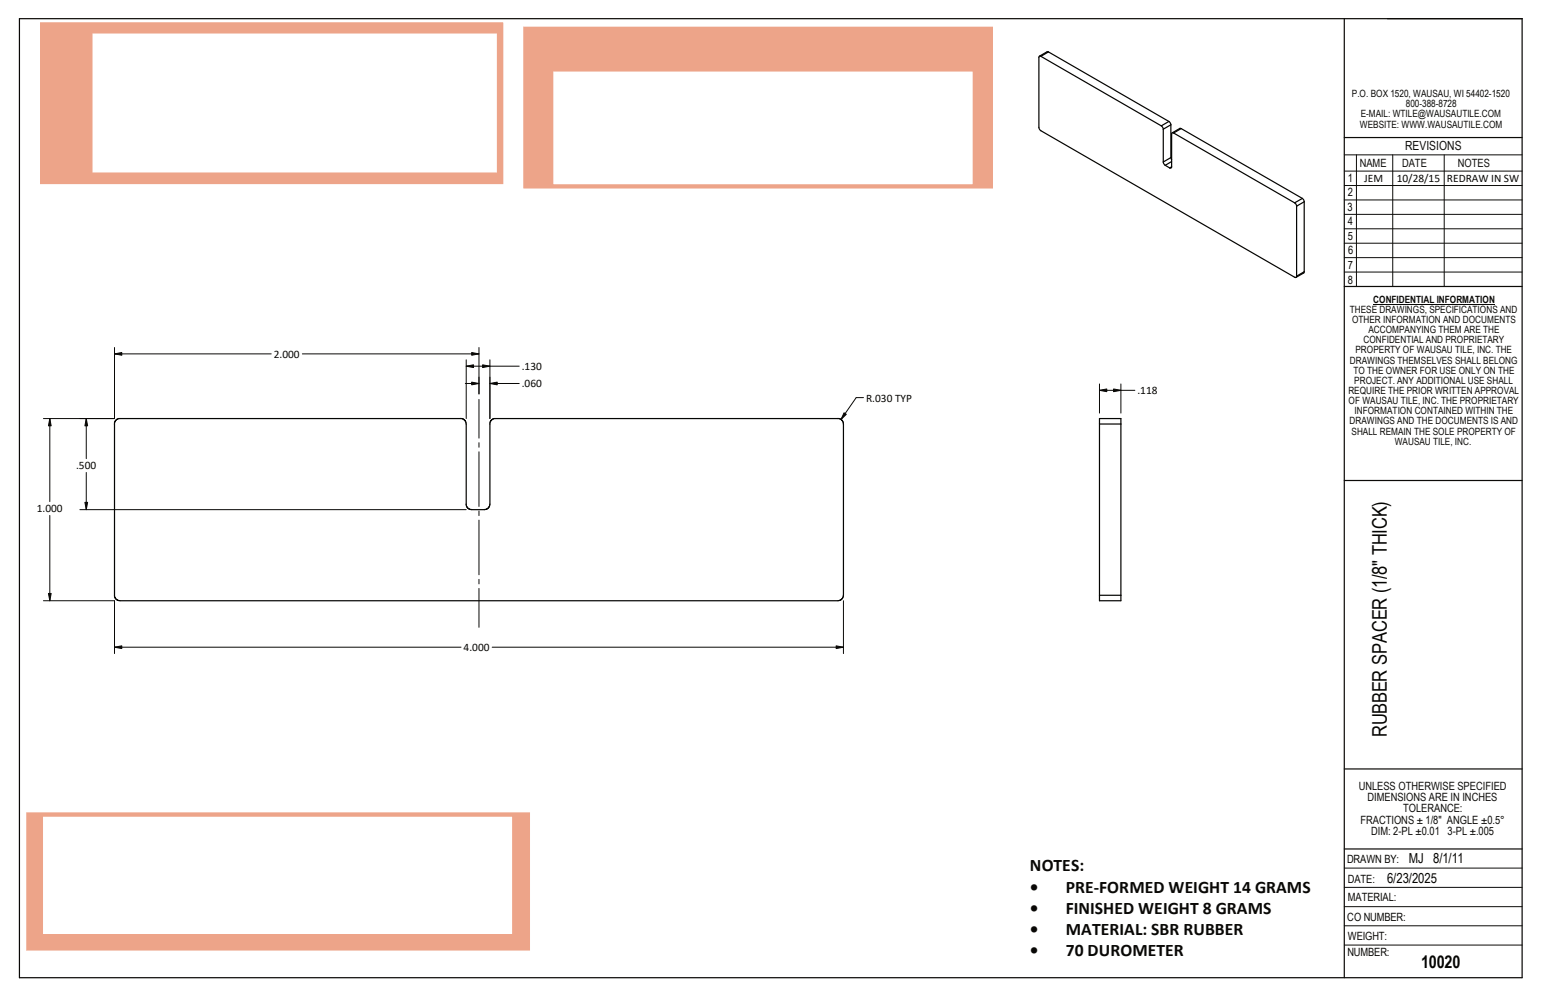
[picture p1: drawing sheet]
<svg xmlns="http://www.w3.org/2000/svg" width="432mm" height="279mm" viewBox="0 0 432 279" stroke-linecap="round" stroke-linejoin="round" font-family="sans-serif">
<defs><g id="words">
<text font-size="5.6" fill="#040503" x="386.6" y="205.6" transform="rotate(-90 386.6 205.6)">RUBBER SPACER (1/8&quot; THICK)</text>
<g font-size="4.9" fill="#090806">
<text x="287.1" y="243">NOTES:</text>
<text x="287.1" y="248.9">•</text>
<text x="297.1" y="248.9">PRE-FORMED WEIGHT 14 GRAMS</text>
<text x="287.1" y="254.8">•</text>
<text x="297.1" y="254.8">FINISHED WEIGHT 8 GRAMS</text>
<text x="287.1" y="260.8">•</text>
<text x="297.1" y="260.8">MATERIAL: SBR RUBBER</text>
<text x="287.1" y="266.7">•</text>
<text x="297.1" y="266.7">70 DUROMETER</text>
</g>
<text font-size="4.9" fill="#040503" x="396.2" y="269.9">10020</text>
<g font-size="3.8" fill="#040503">
<text x="392.7" y="240.6">MJ 8/1/11</text>
<text x="386.7" y="246.1">6/23/2025</text>
</g>
<text font-size="3.5" fill="#0d0b08" x="391.7" y="41.7">REVISIONS</text>
<g font-size="3.2" fill="#0d0b08">
<text x="379.1" y="46.5">NAME</text>
<text x="390.8" y="46.5">DATE</text>
<text x="406.4" y="46.5">NOTES</text>
<text x="378.8" y="220.2">UNLESS OTHERWISE SPECIFIED</text>
<text x="381.2" y="223.4">DIMENSIONS ARE IN INCHES</text>
<text x="391.1" y="226.5">TOLERANCE:</text>
<text x="379.2" y="229.7">FRACTIONS ± 1/8&quot; ANGLE ±0.5°</text>
<text x="382.2" y="232.9">DIM: 2-PL ±0.01 3-PL ±.005</text>
</g>
<g font-size="3.2" fill="#090806">
<text x="375.7" y="50.7">1</text>
<text x="380.3" y="50.8">JEM</text>
<text x="389.4" y="50.8">10/28/15</text>
<text x="403.4" y="50.8">REDRAW IN SW</text>
<text x="375.7" y="58.8">3</text>
<text x="375.8" y="54.8">2</text>
<text x="375.8" y="62.8">4</text>
<text x="375.8" y="66.9">5</text>
<text x="375.8" y="70.8">6</text>
<text x="375.8" y="75.1">7</text>
<text x="375.8" y="79.1">8</text>
<text x="76.3" y="99.8">2.000</text>
<text x="145.5" y="103.2">.130</text>
<text x="145.5" y="108">.060</text>
<text x="241.4" y="112">R.030 TYP</text>
<text x="317.1" y="109.9">.118</text>
<text x="21.2" y="130.9">.500</text>
<text x="10.2" y="142.9">1.000</text>
<text x="129.2" y="181.6">4.000</text>
<text x="375.5" y="240.7">DRAWN BY:</text>
<text x="375.8" y="246.1">DATE:</text>
<text x="375.8" y="251.4">MATERIAL:</text>
<text x="375.6" y="256.8">CO NUMBER:</text>
<text x="375.8" y="262.1">WEIGHT:</text>
<text x="375.6" y="266.7">NUMBER:</text>
</g>
<g font-size="2.8" fill="#090806">
<text x="376.9" y="27.1">P.O. BOX 1520, WAUSAU, WI 54402-1520</text>
<text x="391.9" y="29.9">800-388-8728</text>
<text x="379.1" y="35.6">WEBSITE: WWW.WAUSAUTILE.COM</text>
<text x="379.3" y="32.7">E-MAIL: WTILE@WAUSAUTILE.COM</text>
<text x="376.3" y="87.3">THESE DRAWINGS, SPECIFICATIONS AND</text>
<text x="382.8" y="84.5">CONFIDENTIAL INFORMATION</text>
<text x="376.9" y="90.1">OTHER INFORMATION AND DOCUMENTS</text>
<text x="380.1" y="95.8">CONFIDENTIAL AND PROPRIETARY</text>
<text x="381.5" y="92.9">ACCOMPANYING THEM ARE THE</text>
<text x="376.3" y="101.4">DRAWINGS THEMSELVES SHALL BELONG</text>
<text x="377.9" y="98.6">PROPERTY OF WAUSAU TILE, INC. THE</text>
<text x="377.3" y="104.2">TO THE OWNER FOR USE ONLY ON THE</text>
<text x="377.5" y="107">PROJECT. ANY ADDITIONAL USE SHALL</text>
<text x="375.9" y="109.9">REQUIRE THE PRIOR WRITTEN APPROVAL</text>
<text x="375.9" y="112.7">OF WAUSAU TILE, INC. THE PROPRIETARY</text>
<text x="376.2" y="118.3">DRAWINGS AND THE DOCUMENTS IS AND</text>
<text x="377.6" y="115.5">INFORMATION CONTAINED WITHIN THE</text>
<text x="376.8" y="121.2">SHALL REMAIN THE SOLE PROPERTY OF</text>
<text x="388.8" y="124">WAUSAU TILE, INC.</text>
</g>
</g></defs>
<g fill="none" stroke="#0d0b08" stroke-width=".28">
<path d="M374.7 51.7h49.6M374.7 55.8h49.6M374.7 43.2h49.6M374.7 47.7h49.6M374.7 59.8h49.6M378.1 43.2v36.7M388.2 43.2v36.7M402.6 43.2v36.7M374.7 75.9h49.6M374.7 67.8h49.6M374.7 71.8h49.6M374.7 63.8h49.6"/>
<path d="M374.7 242.1h49.6M374.7 247.4h49.6M374.7 252.8h49.6M374.7 258.1h49.6M374.7 263.5h49.6"/>
</g>
<path d="M5.4 5.2v267.4h418.9v-267.4h-37.5" fill="none" stroke="#090806" stroke-width=".34"/>
<path d="M5.4 5.2h418.9M374.7 5.2v267.4M374.7 38.4h49.6M374.7 79.9h49.6M374.7 134h49.6M374.7 214.4h49.6M374.7 236.7h49.6" fill="none" stroke="#0d0b08" stroke-width=".34"/>
<g fill="none" stroke="#040503" stroke-width=".34">
<path d="M290.2 15.7a.33 .33 0 0 0-.4 0 .33 .33 0 0 0-.2 .3v19.6l.4 .8 70.9 40.9a.33 .33 0 0 0 .4 0 .33 .33 0 0 0 .1-.3M290.2 15.7l33.5 19.4M292.3 14.5l-.4-.1-2.1 1.3M292.3 14.5l33.5 19.4M292.3 14.5l-2.1 1.2M323.7 35.1l.6 .9M324.3 36v9.2M325.8 33.9l.6 .9M325.8 33.9l-2.1 1.2M326.4 34.8l-2.1 1.2M326.4 34.8v9.1M327.2 37.1l-.3-.1-.3 .3v9.2"/>
<path d="M327.2 37.1l33.7 19.5M329.3 35.9l-.3-.1-2.2 1.2M329.3 35.9l-2.1 1.2M329.3 35.9l33.8 19.4M324.3 45.2l.5 .9M324.8 46.1l1.3 .7M326.4 43.9l.2 .6M326.4 43.9l-2.1 1.3M326.6 46.5a.33 .33 0 0 1-.2 .4 .33 .33 0 0 1-.3-.1M326.6 46.5l-.5 .3M326.6 45l-1.8 1.1M360.9 56.6l.3 .3 .2 .6"/>
<path d="M361.4 57.5v19.5M363.1 55.3l.5 1M363.1 55.3l-2.2 1.3M363.6 56.3l-2.2 1.2M363.6 56.3v19.5M363.6 75.8l-.2 .3-2.1 1.2M363.6 75.8l-2.2 1.2M128.4 116.7h-95.3l-.9 .6-.3 .9M128.4 116.7l.8 .2 .5 .4 .3 .9v22.4M136.6 118.2l-.1 22.7-.3 .6-.8 .6h-3.9l-.9-.3-.5-.4-.2-.8M233.6 116.7h-95.9l-.9 .6-.3 .9M233.6 116.7l.8 .2 .4 .4 .3 .9v47.8l-.3 .9-.4 .4-.8 .2h-200.5l-.9-.6-.3-.6v-48.1"/>
<path d="M306.5 116.7h6v50.8h-6zM306.5 118.2h6M306.5 166h6"/>
</g>
<g fill="none" stroke="#090806" stroke-width=".28">
<path d="M31.9 96.9v19.8M31.9 98.7h43.7M84.3 98.7h49.2M133.5 96.9v13M129.7 106.9h3.8M133.5 111.4v10.8M136.6 105.2v11.5M136.6 106.9h8.1M133.5 123.4v1.3M133.5 126v15.2M133.5 142.5v1.3M133.5 145v15.3"/>
<path d="M133.5 161.5v1.3M133.5 164.1v10.8"/>
</g>
<path d="M136.6 106.9l2-.3v.7z" fill="#090806"/>
<path d="M136.6 106.9l2-.3v.7z" fill="none" stroke="#090806" stroke-width=".28"/>
<path d="M131.5 106.6l2 .3-2 .4z" fill="#090806"/>
<path d="M131.5 106.6l2 .3-2 .4z" fill="none" stroke="#090806" stroke-width=".28"/>
<path d="M131.5 98.3l2 .4-2 .4z" fill="#090806"/>
<path d="M131.5 98.3l2 .4-2 .4z" fill="none" stroke="#090806" stroke-width=".28"/>
<path d="M31.9 98.7l2.1-.4v.8z" fill="#090806"/>
<g fill="none" stroke="#090806" stroke-width=".28">
<path d="M31.9 98.7l2.1-.4v.8zM382.8 84.9h34M12.1 116.7h19.8M13.9 116.7v23.2M24 116.7v11.2M130 102.1h14.7M130 100.3v16.4M136.6 100.3v16.4M240.7 110.9h-2l-4.3 6.1M24 131.7v10.4M13.9 143.7v23.8M22.3 142.1h107.7"/>
<path d="M12.1 167.5h19.8v14.7M235.1 167.5v14.7M31.9 180.5h96.6M137.2 180.5h97.9"/>
</g>
<path d="M134.5 101.7l2.1 .4-2.1 .4z" fill="#090806"/>
<path d="M134.5 101.7l2.1 .4-2.1 .4z" fill="none" stroke="#090806" stroke-width=".28"/>
<path d="M24 116.7l.4 2h-.7z" fill="#090806"/>
<path d="M24 116.7l.4 2h-.7z" fill="none" stroke="#090806" stroke-width=".28"/>
<path d="M23.7 140.1h.7l-.4 2z" fill="#090806"/>
<path d="M23.7 140.1h.7l-.4 2z" fill="none" stroke="#090806" stroke-width=".28"/>
<path d="M31.9 180.5l2.1-.4v.7z" fill="#090806"/>
<path d="M31.9 180.5l2.1-.4v.7z" fill="none" stroke="#090806" stroke-width=".28"/>
<path d="M13.5 165.5h.8l-.4 2z" fill="#090806"/>
<path d="M13.5 165.5h.8l-.4 2z" fill="none" stroke="#090806" stroke-width=".28"/>
<path d="M233.1 180.1l2 .4-2 .3z" fill="#090806"/>
<path d="M233.1 180.1l2 .4-2 .3z" fill="none" stroke="#090806" stroke-width=".28"/>
<path d="M13.9 116.7l.4 2h-.8z" fill="#090806"/>
<path d="M13.9 116.7l.4 2h-.8z" fill="none" stroke="#090806" stroke-width=".28"/>
<path d="M130 102.1l2-.4v.8z" fill="#090806"/>
<path d="M130 102.1l2-.4v.8z" fill="none" stroke="#090806" stroke-width=".28"/>
<path d="M235.3 115.1l.6 .4-1.5 1.5z" fill="#090806"/>
<path d="M235.3 115.1l.6 .4-1.5 1.5zM306.5 107.1v8.1M306.5 108.8h9.9M312.5 107.1v8.1" fill="none" stroke="#090806" stroke-width=".28"/>
<path d="M310.4 108.5l2.1 .3-2.1 .4z" fill="#090806"/>
<path d="M310.4 108.5l2.1 .3-2.1 .4z" fill="none" stroke="#090806" stroke-width=".28"/>
<path d="M306.5 108.8l2-.3v.7z" fill="#090806"/>
<path d="M306.5 108.8l2-.3v.7z" fill="none" stroke="#090806" stroke-width=".28"/>
<g fill="#eda489">
<path d="M7.3 226.5h140.5v38.6h-140.5zM12 227.8v32.6h130.8v-32.6z"/>
<path d="M11.2 6.2h129.1v45.1h-129.1zM25.8 9.3v38.8h112.7v-38.8z"/>
<path d="M145.9 7.4h130.9v45.2h-130.9zM154.2 20v31.4h116.9v-31.4z"/>
</g>
<use href="#words"/>
</svg>
